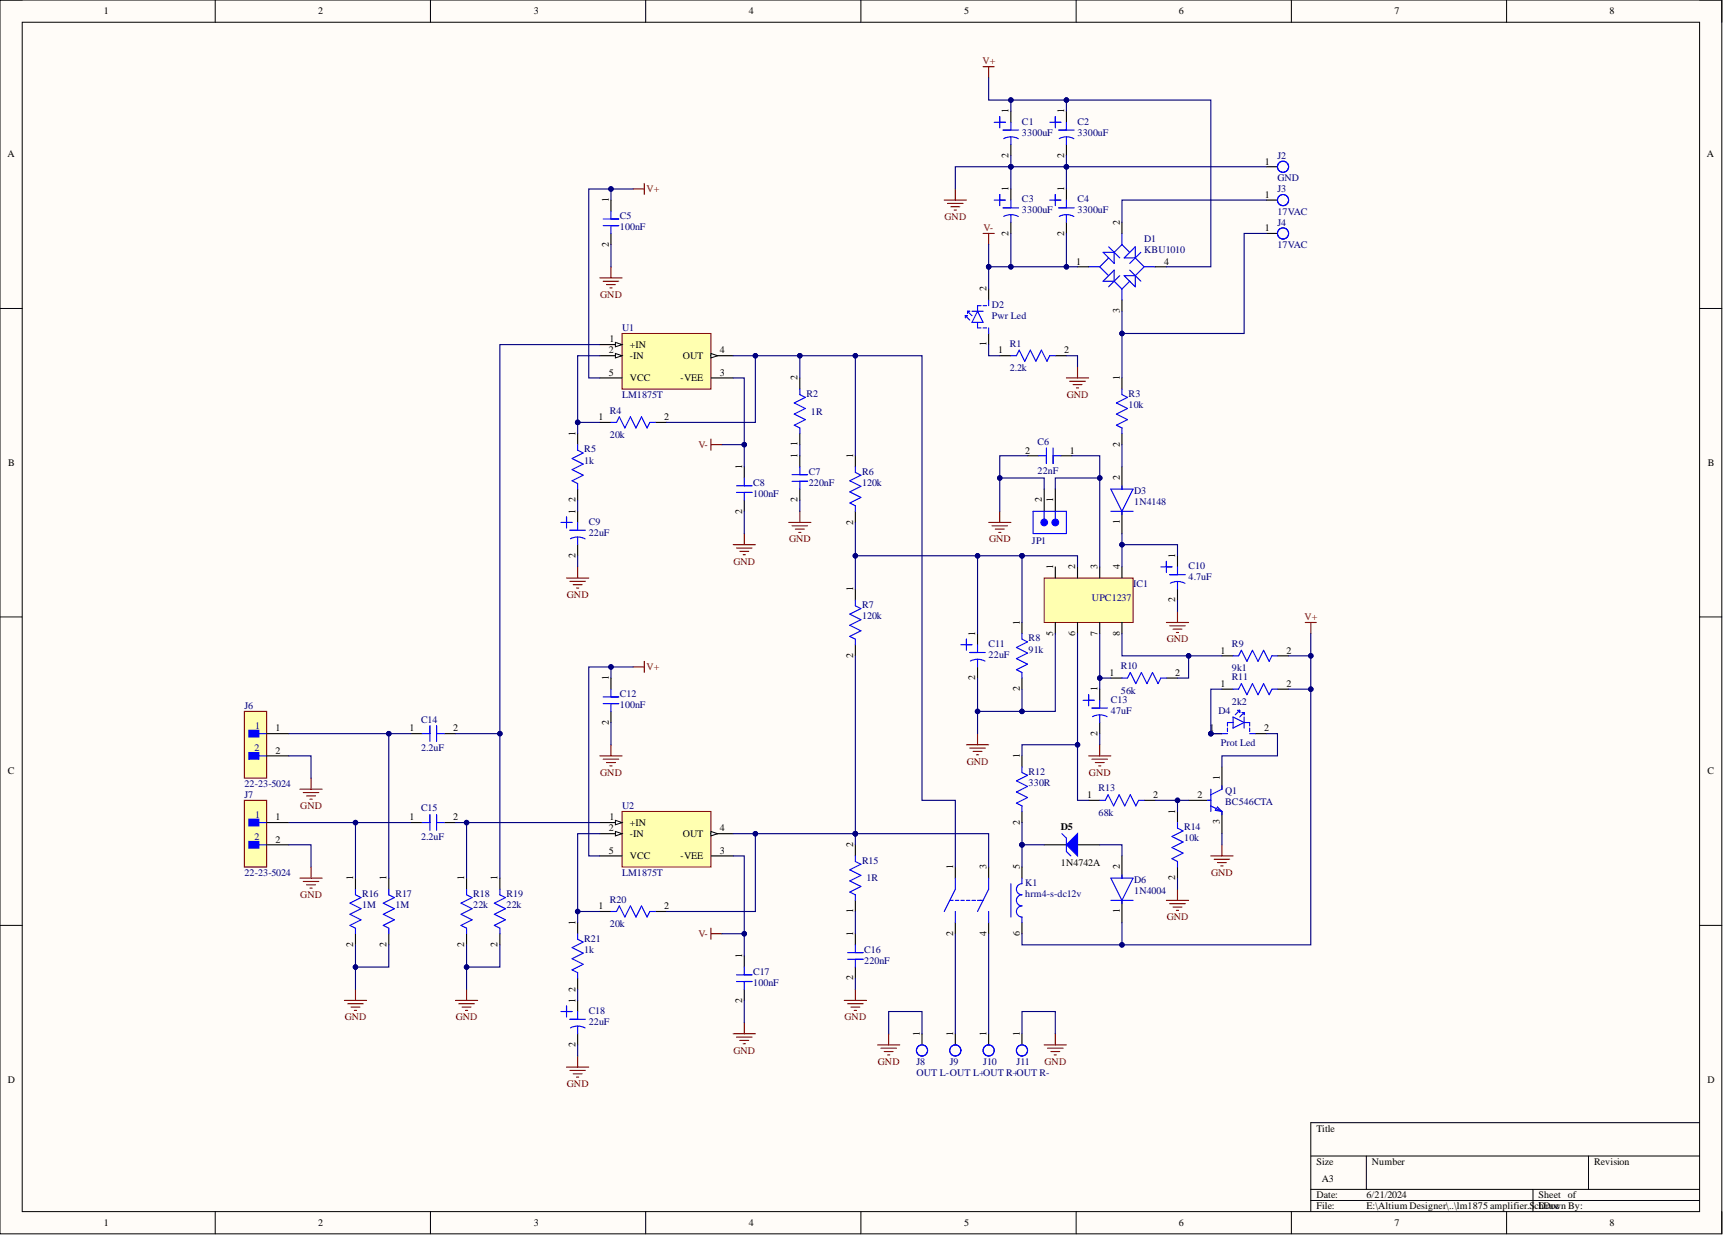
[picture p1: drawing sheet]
<svg xmlns="http://www.w3.org/2000/svg" width="393mm" height="282mm" viewBox="0 0 393 282" stroke-linecap="round" stroke-linejoin="round" font-family="sans-serif">
<defs><g id="words">
<g font-size="2.3">
<text x="23.7" y="3.3">1</text>
<text x="72.6" y="3.3">2</text>
<text x="121.9" y="3.3">3</text>
<text x="170.9" y="3.3">4</text>
<text x="220.1" y="3.3">5</text>
<text x="269.2" y="3.3">6</text>
<text x="318.3" y="3.3">7</text>
<text x="367.5" y="3.3">8</text>
<text x="230.3" y="25.9" transform="rotate(-90 230.3 25.9)">1</text>
<text x="242.9" y="25.9" transform="rotate(-90 242.9 25.9)">1</text>
<text x="1.7" y="35.9">A</text>
<text x="389.7" y="35.9">A</text>
<text x="230.3" y="36" transform="rotate(-90 230.3 36)">2</text>
<text x="242.9" y="36" transform="rotate(-90 242.9 36)">2</text>
<text x="288.8" y="37.6">1</text>
<text x="139" y="46.2" transform="rotate(-90 139 46.2)">1</text>
<text x="230.3" y="43.6" transform="rotate(-90 230.3 43.6)">1</text>
<text x="242.9" y="43.6" transform="rotate(-90 242.9 43.6)">1</text>
<text x="288.8" y="45.2">1</text>
<text x="230.3" y="53.8" transform="rotate(-90 230.3 53.8)">2</text>
<text x="242.9" y="53.8" transform="rotate(-90 242.9 53.8)">2</text>
<text x="255.6" y="51.3" transform="rotate(-90 255.6 51.3)">2</text>
<text x="288.8" y="52.8">1</text>
<text x="139" y="56.3" transform="rotate(-90 139 56.3)">2</text>
<text x="245.7" y="60.4">1</text>
<text x="265.8" y="60.4">4</text>
<text x="225.2" y="66.5" transform="rotate(-90 225.2 66.5)">2</text>
<text x="255.6" y="71.5" transform="rotate(-90 255.6 71.5)">3</text>
<text x="139" y="80.7">2</text>
<text x="139.1" y="78.1">1</text>
<text x="143.8" y="79.4">+IN</text>
<text x="143.8" y="81.9">-IN</text>
<text x="155.9" y="81.9">OUT</text>
<text x="164.3" y="80.7">4</text>
<text x="225.2" y="79" transform="rotate(-90 225.2 79)">1</text>
<text x="227.9" y="80.7">1</text>
<text x="242.9" y="80.7">2</text>
<text x="139" y="85.8">5</text>
<text x="143.8" y="87">VCC</text>
<text x="155.4" y="87">-VEE</text>
<text x="164.3" y="85.8">3</text>
<text x="182.1" y="86.8" transform="rotate(-90 182.1 86.8)">2</text>
<text x="255.6" y="86.8" transform="rotate(-90 255.6 86.8)">1</text>
<text x="136.6" y="95.9">1</text>
<text x="151.7" y="95.9">2</text>
<text x="131.4" y="99.5" transform="rotate(-90 131.4 99.5)">1</text>
<text x="182.1" y="101.8" transform="rotate(-90 182.1 101.8)">1</text>
<text x="255.6" y="102" transform="rotate(-90 255.6 102)">2</text>
<text x="1.9" y="106.4">B</text>
<text x="169.4" y="107.1" transform="rotate(-90 169.4 107.1)">1</text>
<text x="182.1" y="104.5" transform="rotate(-90 182.1 104.5)">1</text>
<text x="194.8" y="104.5" transform="rotate(-90 194.8 104.5)">1</text>
<text x="234.1" y="103.5">2</text>
<text x="244.2" y="103.5">1</text>
<text x="389.9" y="106.4">B</text>
<text x="255.6" y="109.6" transform="rotate(-90 255.6 109.6)">2</text>
<text x="131.4" y="117.2" transform="rotate(-90 131.4 117.2)">1</text>
<text x="131.4" y="114.7" transform="rotate(-90 131.4 114.7)">2</text>
<text x="169.4" y="117.2" transform="rotate(-90 169.4 117.2)">2</text>
<text x="182.1" y="114.7" transform="rotate(-90 182.1 114.7)">2</text>
<text x="194.8" y="119.7" transform="rotate(-90 194.8 119.7)">2</text>
<text x="237.9" y="114.7" transform="rotate(-90 237.9 114.7)">2</text>
<text x="240.4" y="114.7" transform="rotate(-90 240.4 114.7)">1</text>
<text x="255.6" y="119.6" transform="rotate(-90 255.6 119.6)">1</text>
<text x="131.4" y="127.4" transform="rotate(-90 131.4 127.4)">2</text>
<text x="240.4" y="129.9" transform="rotate(-90 240.4 129.9)">1</text>
<text x="245.5" y="129.9" transform="rotate(-90 245.5 129.9)">2</text>
<text x="250.6" y="129.9" transform="rotate(-90 250.6 129.9)">3</text>
<text x="255.6" y="129.9" transform="rotate(-90 255.6 129.9)">4</text>
<text x="268.3" y="127.4" transform="rotate(-90 268.3 127.4)">1</text>
<text x="194.8" y="135" transform="rotate(-90 194.8 135)">1</text>
<text x="268.3" y="137.5" transform="rotate(-90 268.3 137.5)">2</text>
<text x="232.8" y="142.6" transform="rotate(-90 232.8 142.6)">1</text>
<text x="222.7" y="145.1" transform="rotate(-90 222.7 145.1)">1</text>
<text x="240.4" y="145.1" transform="rotate(-90 240.4 145.1)">5</text>
<text x="245.5" y="145.1" transform="rotate(-90 245.5 145.1)">6</text>
<text x="250.6" y="145.1" transform="rotate(-90 250.6 145.1)">7</text>
<text x="255.6" y="145.1" transform="rotate(-90 255.6 145.1)">8</text>
<text x="278.6" y="149.2">1</text>
<text x="293.7" y="149.2">2</text>
<text x="139" y="155.3" transform="rotate(-90 139 155.3)">1</text>
<text x="194.8" y="150.2" transform="rotate(-90 194.8 150.2)">2</text>
<text x="222.7" y="155.3" transform="rotate(-90 222.7 155.3)">2</text>
<text x="253.3" y="154.3">1</text>
<text x="268.3" y="154.3">2</text>
<text x="232.8" y="157.8" transform="rotate(-90 232.8 157.8)">2</text>
<text x="250.6" y="157.8" transform="rotate(-90 250.6 157.8)">1</text>
<text x="278.6" y="156.8">1</text>
<text x="293.7" y="156.8">2</text>
<text x="62.9" y="166.9">1</text>
<text x="93.5" y="166.9">1</text>
<text x="103.5" y="166.9">2</text>
<text x="139" y="165.4" transform="rotate(-90 139 165.4)">2</text>
<text x="250.6" y="168" transform="rotate(-90 250.6 168)">2</text>
<text x="276.1" y="166.9">1</text>
<text x="288.6" y="166.9">2</text>
<text x="62.9" y="172">2</text>
<text x="232.8" y="173" transform="rotate(-90 232.8 173)">1</text>
<text x="1.8" y="176.7">C</text>
<text x="278.4" y="178.1" transform="rotate(-90 278.4 178.1)">1</text>
<text x="389.8" y="176.7">C</text>
<text x="248.2" y="182.2">1</text>
<text x="263.2" y="182.2">2</text>
<text x="268.3" y="185.7" transform="rotate(-90 268.3 185.7)">1</text>
<text x="273.4" y="182.2">2</text>
<text x="62.9" y="187.2">1</text>
<text x="93.5" y="187.2">1</text>
<text x="103.5" y="187.2">2</text>
<text x="139" y="189.8">2</text>
<text x="139.1" y="187.2">1</text>
<text x="143.8" y="188.5">+IN</text>
<text x="143.8" y="191">-IN</text>
<text x="155.9" y="191">OUT</text>
<text x="164.3" y="189.8">4</text>
<text x="232.8" y="188.2" transform="rotate(-90 232.8 188.2)">2</text>
<text x="242.2" y="189.5">D5</text>
<text x="278.4" y="188.2" transform="rotate(-90 278.4 188.2)">3</text>
<text x="62.9" y="192.3">2</text>
<text x="139" y="194.8">5</text>
<text x="143.8" y="196.1">VCC</text>
<text x="155.4" y="196.1">-VEE</text>
<text x="164.3" y="194.8">3</text>
<text x="194.8" y="193.3" transform="rotate(-90 194.8 193.3)">2</text>
<text x="242.2" y="197.6">1N4742A</text>
<text x="80.6" y="200.9" transform="rotate(-90 80.6 200.9)">1</text>
<text x="88.3" y="200.9" transform="rotate(-90 88.3 200.9)">1</text>
<text x="106" y="200.9" transform="rotate(-90 106 200.9)">1</text>
<text x="113.6" y="200.9" transform="rotate(-90 113.6 200.9)">1</text>
<text x="217.6" y="198.4" transform="rotate(-90 217.6 198.4)">1</text>
<text x="225.2" y="198.4" transform="rotate(-90 225.2 198.4)">3</text>
<text x="232.8" y="198.4" transform="rotate(-90 232.8 198.4)">5</text>
<text x="255.6" y="198.4" transform="rotate(-90 255.6 198.4)">2</text>
<text x="268.3" y="200.9" transform="rotate(-90 268.3 200.9)">2</text>
<text x="136.6" y="207.5">1</text>
<text x="151.7" y="207.5">2</text>
<text x="194.8" y="208.4" transform="rotate(-90 194.8 208.4)">1</text>
<text x="255.6" y="208.4" transform="rotate(-90 255.6 208.4)">1</text>
<text x="131.4" y="211.1" transform="rotate(-90 131.4 211.1)">1</text>
<text x="194.8" y="213.6" transform="rotate(-90 194.8 213.6)">1</text>
<text x="217.6" y="213.6" transform="rotate(-90 217.6 213.6)">2</text>
<text x="225.2" y="213.7" transform="rotate(-90 225.2 213.7)">4</text>
<text x="232.8" y="213.6" transform="rotate(-90 232.8 213.6)">6</text>
<text x="80.6" y="216.2" transform="rotate(-90 80.6 216.2)">2</text>
<text x="88.3" y="216.2" transform="rotate(-90 88.3 216.2)">2</text>
<text x="106" y="216.2" transform="rotate(-90 106 216.2)">2</text>
<text x="113.6" y="216.2" transform="rotate(-90 113.6 216.2)">2</text>
<text x="169.4" y="218.7" transform="rotate(-90 169.4 218.7)">1</text>
<text x="131.4" y="226.3" transform="rotate(-90 131.4 226.3)">2</text>
<text x="194.8" y="223.8" transform="rotate(-90 194.8 223.8)">2</text>
<text x="131.4" y="228.8" transform="rotate(-90 131.4 228.8)">1</text>
<text x="169.4" y="228.8" transform="rotate(-90 169.4 228.8)">2</text>
<text x="131.4" y="239" transform="rotate(-90 131.4 239)">2</text>
<text x="210" y="236.4" transform="rotate(-90 210 236.4)">1</text>
<text x="217.6" y="236.4" transform="rotate(-90 217.6 236.4)">1</text>
<text x="225.2" y="236.4" transform="rotate(-90 225.2 236.4)">1</text>
<text x="232.8" y="236.4" transform="rotate(-90 232.8 236.4)">1</text>
<text x="1.8" y="247.2">D</text>
<text x="389.8" y="247.2">D</text>
<text x="300.5" y="258.3">Title</text>
<text x="300.5" y="265.9">Size</text>
<text x="301.8" y="269.7">A3</text>
<text x="313.2" y="265.9">Number</text>
<text x="363.9" y="265.9">Revision</text>
<text x="300.5" y="273.5">Date:</text>
<text x="311.9" y="273.5">6/21/2024</text>
<text x="351.2" y="273.5">Sheet of</text>
<text x="23.7" y="279.8">1</text>
<text x="72.6" y="279.8">2</text>
<text x="121.9" y="279.8">3</text>
<text x="170.9" y="279.8">4</text>
<text x="220.1" y="279.8">5</text>
<text x="269.2" y="279.8">6</text>
<text x="300.5" y="276">File:</text>
<text x="311.9" y="276">E:\Altium Designer\..\lm1875 amplifier.S</text>
<text x="318.3" y="279.8">7</text>
<text x="350.3" y="276">cDrawn By:</text>
<text x="351.3" y="276">hDoc</text>
<text x="367.5" y="279.8">8</text>
</g>
<g font-size="2.3" fill="#800000">
<text x="224.3" y="14.7">V+</text>
<text x="147.6" y="43.9">V+</text>
<text x="215.6" y="50.2">GND</text>
<text x="224.5" y="52.8">V-</text>
<text x="137" y="68">GND</text>
<text x="243.5" y="90.8">GND</text>
<text x="159.4" y="102.2">V-</text>
<text x="180.1" y="123.8">GND</text>
<text x="225.8" y="123.8">GND</text>
<text x="167.5" y="128.9">GND</text>
<text x="129.4" y="136.5">GND</text>
<text x="297.8" y="141.6">V+</text>
<text x="266.4" y="146.6">GND</text>
<text x="147.6" y="153">V+</text>
<text x="137" y="177.1">GND</text>
<text x="220.7" y="174.5">GND</text>
<text x="248.6" y="177.1">GND</text>
<text x="68.6" y="184.7">GND</text>
<text x="276.5" y="199.9">GND</text>
<text x="68.6" y="205">GND</text>
<text x="159.4" y="213.9">V-</text>
<text x="266.4" y="210.1">GND</text>
<text x="78.7" y="232.9">GND</text>
<text x="104.1" y="232.9">GND</text>
<text x="192.8" y="232.9">GND</text>
<text x="167.5" y="240.5">GND</text>
<text x="200.4" y="243">GND</text>
<text x="238.5" y="243">GND</text>
<text x="129.4" y="248.1">GND</text>
</g>
<g font-size="2.3" fill="#000080">
<text x="233.3" y="28.4">C1</text>
<text x="246" y="28.4">C2</text>
<text x="233.3" y="31">3300uF</text>
<text x="246" y="31">3300uF</text>
<text x="291.6" y="36.3">J2</text>
<text x="291.6" y="41.4">GND</text>
<text x="233.3" y="46.2">C3</text>
<text x="246" y="46.2">C4</text>
<text x="291.6" y="43.9">J3</text>
<text x="141.5" y="50">C5</text>
<text x="141.5" y="52.5">100nF</text>
<text x="233.3" y="48.7">3300uF</text>
<text x="246" y="48.7">3300uF</text>
<text x="291.6" y="49">17VAC</text>
<text x="291.6" y="51.5">J4</text>
<text x="261.2" y="55.3">D1</text>
<text x="261.2" y="57.8">KBU1010</text>
<text x="291.6" y="56.6">17VAC</text>
<text x="226.5" y="70.3">D2</text>
<text x="142" y="75.6">U1</text>
<text x="226.5" y="72.8">Pwr Led</text>
<text x="230.5" y="79.2">R1</text>
<text x="230.5" y="84.7">2.2k</text>
<text x="139.2" y="94.4">R4</text>
<text x="142" y="90.8">LM1875T</text>
<text x="184.1" y="90.6">R2</text>
<text x="185.1" y="94.6">1R</text>
<text x="257.7" y="90.6">R3</text>
<text x="257.7" y="93.1">10k</text>
<text x="139.2" y="100">20k</text>
<text x="236.9" y="101.5">C6</text>
<text x="133.4" y="103.3">R5</text>
<text x="133.4" y="105.8">1k</text>
<text x="171.9" y="110.9">C8</text>
<text x="171.9" y="113.4">100nF</text>
<text x="184.6" y="108.3">C7</text>
<text x="184.6" y="110.9">220nF</text>
<text x="196.8" y="108.3">R6</text>
<text x="196.8" y="110.9">120k</text>
<text x="236.9" y="108.1">22nF</text>
<text x="258.9" y="112.6">D3</text>
<text x="134.4" y="119.7">C9</text>
<text x="258.9" y="115.2">1N4148</text>
<text x="134.4" y="122.3">22uF</text>
<text x="235.6" y="124.1">JP1</text>
<text x="271.3" y="129.9">C10</text>
<text x="249.3" y="137.3">UPC1237</text>
<text x="258.7" y="134">IC1</text>
<text x="271.3" y="132.4">4.7uF</text>
<text x="196.8" y="138.8">R7</text>
<text x="196.8" y="141.3">120k</text>
<text x="225.7" y="147.7">C11</text>
<text x="234.8" y="146.4">R8</text>
<text x="234.8" y="148.9">91k</text>
<text x="281.2" y="147.7">R9</text>
<text x="225.7" y="150.2">22uF</text>
<text x="255.9" y="152.7">R10</text>
<text x="281.2" y="153.2">9k1</text>
<text x="281.2" y="155.3">R11</text>
<text x="55.8" y="161.9">J6</text>
<text x="141.5" y="159.1">C12</text>
<text x="141.5" y="161.6">100nF</text>
<text x="253.6" y="160.3">C13</text>
<text x="255.9" y="158.3">56k</text>
<text x="281.2" y="160.8">2k2</text>
<text x="58.2" y="166.4">1</text>
<text x="96.1" y="164.9">C14</text>
<text x="253.6" y="162.9">47uF</text>
<text x="278.2" y="162.9">D4</text>
<text x="58.1" y="171.5">2</text>
<text x="96.1" y="171.5">2.2uF</text>
<text x="278.7" y="170.2">Prot Led</text>
<text x="55.8" y="179.6">22-23-5024</text>
<text x="234.8" y="176.8">R12</text>
<text x="234.8" y="179.4">330R</text>
<text x="55.8" y="182.2">J7</text>
<text x="96.1" y="185.2">C15</text>
<text x="142" y="184.7">U2</text>
<text x="250.8" y="180.6">R13</text>
<text x="279.7" y="181.1">Q1</text>
<text x="279.7" y="183.7">BC546CTA</text>
<text x="58.1" y="191.8">2</text>
<text x="58.2" y="186.7">1</text>
<text x="96.1" y="191.8">2.2uF</text>
<text x="250.8" y="186.2">68k</text>
<text x="270.3" y="189.5">R14</text>
<text x="196.8" y="197.1">R15</text>
<text x="270.3" y="192.1">10k</text>
<text x="55.8" y="199.9">22-23-5024</text>
<text x="142" y="199.9">LM1875T</text>
<text x="197.8" y="201.2">1R</text>
<text x="234.1" y="202.2">K1</text>
<text x="258.9" y="201.4">D6</text>
<text x="258.9" y="204">1N4004</text>
<text x="82.7" y="204.7">R16</text>
<text x="82.7" y="207.3">1M</text>
<text x="90.3" y="204.7">R17</text>
<text x="90.3" y="207.3">1M</text>
<text x="108" y="204.7">R18</text>
<text x="108" y="207.3">22k</text>
<text x="115.6" y="204.7">R19</text>
<text x="115.6" y="207.3">22k</text>
<text x="139.2" y="206">R20</text>
<text x="234.1" y="204.7">hrm4-s-dc12v</text>
<text x="133.4" y="214.9">R21</text>
<text x="139.2" y="211.6">20k</text>
<text x="133.4" y="217.4">1k</text>
<text x="197.3" y="217.4">C16</text>
<text x="197.3" y="220">220nF</text>
<text x="171.9" y="222.5">C17</text>
<text x="171.9" y="225">100nF</text>
<text x="134.4" y="231.4">C18</text>
<text x="134.4" y="233.9">22uF</text>
<text x="209.2" y="243">J8</text>
<text x="209.2" y="245.6">OUT L-OUT L+OUT R+OUT R-</text>
<text x="216.8" y="243">J9</text>
<text x="224.4" y="243">J10</text>
<text x="232" y="243">J11</text>
</g>
</g></defs>
<path d="M0 0h393.1v281.6h-393.1z" fill-rule="evenodd" fill="#fffcf8"/>
<path d="M0 0h393.1v281.6h-393.1z" fill="none" stroke="#000" stroke-width=".23"/>
<path d="M5.1 5.1h382.9v271.4h-382.9z" fill-rule="evenodd" fill="#fffcf8"/>
<g fill="none" stroke="#000" stroke-width=".23">
<path d="M0 0h5.1M5.1 5.1h382.9v271.4h-382.9zM49.1 0v5.1M98.3 0v5.1M147.4 0v5.1M196.5 0v5.1M245.7 0v5.1M294.8 0v5.1M343.9 0v5.1M388 0h5.1v5.1M0 70.4h5.1M388 70.4h5.1"/>
<path d="M0 140.8h5.1M388 140.8h5.1M0 211.2h5.1M388 211.2h5.1M388 256.2h-88.8v20.3M49.1 276.5v5.1M98.3 276.5v5.1M147.4 276.5v5.1M196.5 276.5v5.1M245.7 276.5v5.1M294.8 276.5v5.1M299.2 263.8h88.8"/>
<path d="M299.2 271.5h88.8M299.2 274h88.8M311.9 263.8v7.7M343.9 276.5v5.1M350 271.5v5M362.6 263.8v7.7M393.1 276.5v5.1"/>
</g>
<g fill="none" stroke="#800000" stroke-width=".25">
<path d="M220.6 170h5.1M221.4 170.7h3.5M222.2 171.5h2M222.9 172.3h.5M223.2 167.4v2.6M71 197.9v2.5M68.5 200.4h5M69.2 201.2h3.6M70 201.9h2M70.8 202.7h.5M78.6 228.3h5.1M79.4 229.1h3.5"/>
<path d="M80.1 229.9h2.1M80.9 230.6h.5M81.2 225.8v2.5M104 228.3h5M104.7 229.1h3.6M105.5 229.9h2M106.3 230.6h.5M106.5 225.8v2.5M200.3 238.5h5.1M201.1 239.2h3.6M201.9 240h2M202.9 235.9v2.6"/>
<path d="M202.6 240.8h.5"/>
</g>
<path d="M238.4 111.6v5.1M240.9 111.6v5.1M210.5 235.9v2.6M218.1 235.9v2.6" fill="none" stroke="#000" stroke-width=".25"/>
<g fill="none" stroke="#00f" stroke-width=".25">
<path d="M238.4 116.7v1.8"/>
<circle cx="210.5" cy="239.7" r="1.27"/>
<circle cx="218.1" cy="239.7" r="1.27"/>
</g>
<circle cx="238.4" cy="119.2" r=".76" fill="#00f"/>
<g fill="none" stroke="#00f" stroke-width=".25">
<path d="M235.8 116.7h7.7v5.1h-7.7zM240.9 116.7v1.8"/>
<circle cx="238.4" cy="119.2" r=".76"/>
</g>
<circle cx="240.9" cy="119.2" r=".76" fill="#00f"/>
<g fill="none" stroke="#00f" stroke-width=".25">
<path d="M237.1 104h1.8M238.9 102.2v3.6M240.4 104h1.8M240.4 102.2v3.6M253.6 111.6h5.1l-2.6 5.1zM253.6 116.7h5.1M256.1 110.9v.7M256.1 116.7v.8M265 129.4h2.5M266.3 128.1v2.6M267 131.2h3.6M267.2 133.1a3.5 3.5 0 0 1 3.3 0"/>
<path d="M268.8 129.4v1.8M268.8 132.7v1.8M137.7 159.1h3.6M139.5 157.3v1.8M219.4 147.1h2.5M220.6 145.9v2.5M221.4 148.9h3.5M221.5 150.9a3.5 3.5 0 0 1 3.4 0M223.2 147.1v1.8M223.2 150.4v1.8M137.7 160.6h3.6M139.5 160.6v1.8"/>
<path d="M279 179.4v.7l-2.6 1.3M195.3 195.3v1.3l1.2 .7-2.5 1.2 2.5 1.3-2.5 1.3 2.5 1.2-2.5 1.3 1.3 .6v1.3M256.1 199.7v.7M275.7 182.7h.7M276.4 180.1v5.1M276.4 183.9l2.6 1.3M277.9 184.2l1.1 1-1.6-.3zM279 185.2v.8M193.5 218.9h3.5M193.5 217.4h3.5M195.3 215.6v1.8M195.3 218.9v1.8"/>
<path d="M216.8 205.5h.8M218.1 200.4v2.6l-2.5 5M218.1 205.5h.8M218.1 208v2.6M219.4 205.5h.8M220.6 205.5h.8M221.9 205.5h.8M223.2 205.5h1.2M225.7 200.4v2.6l-2.5 5M225.7 208v2.6M230.8 201.7v7.6M233.3 200.4v1.3a1.27 1.27 0 0 0-1.3 1.3 1.27 1.27 0 0 0 1.3 1.2 1.27 1.27 0 0 0-1.3 1.3 1.27 1.27 0 0 0 1.3 1.3 1.27 1.27 0 0 0-1.3 1.2 1.27 1.27 0 0 0 1.3 1.3v1.3"/>
<path d="M253.6 205.5h5.1M253.6 200.4h5.1l-2.6 5.1zM256.1 205.5v.8M128.1 230.9h2.5M129.3 229.6v2.5M130.1 232.6h3.5M130.2 234.6a3.5 3.5 0 0 1 3.4 0M131.9 230.9v1.7M131.9 234.2v1.7M168.1 224h3.6M168.1 222.5h3.6M169.9 220.7v1.8"/>
<path d="M169.9 224v1.8"/>
<circle cx="240.9" cy="119.2" r=".76"/>
<circle cx="225.7" cy="239.7" r="1.27"/>
<circle cx="233.3" cy="239.7" r="1.27"/>
</g>
<g fill="none" stroke="#800000" stroke-width=".25">
<path d="M225.7 119.2h5.1M228.2 116.7v2.5M226.5 120h3.5M227.2 120.8h2.1M228 121.5h.5M268.8 139.5v2.6M266.3 142.1h5M267 142.8h3.6M267.8 143.6h2M268.6 144.4h.5M136.9 172.5h5.1M137.7 173.3h3.6"/>
<path d="M138.5 174h2M139.2 174.8h.5M139.5 170v2.5M167.4 235.9h5M168.1 236.7h3.6M168.9 237.5h2M169.7 238.2h.5M169.9 233.4v2.5M192.7 228.3h5.1M193.5 229.1h3.5M194.3 229.9h2M195 230.6h.5"/>
<path d="M195.3 225.8v2.5M238.4 238.5h5.1M239.1 239.2h3.6M239.9 240h2M240.9 235.9v2.6M129.3 243.6h5.1M130.1 244.3h3.5M130.9 245.1h2M131.6 245.8h.5M131.9 241v2.6M240.7 240.8h.5"/>
</g>
<g fill="none" stroke="#000" stroke-width=".25">
<path d="M234.6 104h2.5M242.2 104h2.5M256.1 106.6v5M256.1 116.7v5.1M268.8 126.9v2.5M268.8 134.5v2.5M139.5 154.8v2.5M223.2 144.6v2.5M223.2 152.2v2.6M139.5 162.4v2.5M279 175.1v5M195.3 192.8v2.5"/>
<path d="M218.1 197.9v2.5M225.7 197.9v2.5M233.3 197.9v2.5M238.4 192.8h5.1M246 192.8h5.1M256.1 195.3v5.1M271.3 182.7h5.1M279 185.2v5.1M169.9 218.2v2.5M195.3 205.5v2.5M195.3 213.1v2.5M218.1 210.6v2.5"/>
<path d="M225.7 210.6v2.5M233.3 210.6v2.5M256.1 205.5v5.1M131.9 228.3v2.6M131.9 235.9v2.6M169.9 225.8v2.5M195.3 220.7v2.6M225.7 235.9v2.6M233.3 235.9v2.6"/>
</g>
<path d="M246 190.3v5l-2.5-2.5z" fill="#00f"/>
<g fill="none" stroke="#00f" stroke-width=".25">
<path d="M137.7 51.5h3.6M137.7 50h3.6M139.5 48.2v1.8M139.5 51.5v1.8M251.8 57.6h2.6v2.5zM253.1 56.3l2.5 2.6M253.1 58.9l-2 2M256.1 53.3v2.5M256.1 55.8l-1.7 1.8M256.1 55.8l1.8 1.8M259.2 56.3v2.6h-2.6zM259.2 58.9l2 2"/>
<path d="M260.4 57.6l-2.5 2.5M248.5 60.9h2.6M251.1 60.9l2 2M254.4 61.7v2.5h-2.6zM254.4 64.2l1.7 1.8M255.6 62.9l-2.5 2.6M256.1 66v2.5M256.6 62.9h2.6v2.6zM257.9 61.7l2.5 2.5M257.9 64.2l-1.8 1.8M261.2 60.9h2.5M261.2 60.9l-2 2"/>
<path d="M182.6 88.8v1.3l1.3 .6-2.6 1.3 2.6 1.2-2.6 1.3 2.6 1.3-2.6 1.2 1.3 .7v1.2M128.1 119.2h2.5M129.3 118v2.5M131.9 119.2v1.8M168.1 112.4h3.6M168.1 110.9h3.6M169.9 109.1v1.8M169.9 112.4v1.8M180.8 109.9h3.6M180.8 108.3h3.6M182.6 106.6v1.7M182.6 109.9v1.7"/>
<path d="M130.1 121h3.5M130.2 123a3.5 3.5 0 0 1 3.4 0M131.9 122.5v1.8M247.3 159.8h2.5M248.5 158.6v2.5M251.1 159.8v1.8M96.4 167.4h1.7M98.1 165.7v3.5M99.7 167.4h1.7M99.7 165.7v3.5M249.3 161.6h3.5M249.4 163.6a3.5 3.5 0 0 1 3.4 0"/>
<path d="M251.1 163.1v1.8M96.4 187.7h1.7M98.1 186v3.5M99.7 186v3.5M99.7 187.7h1.7M242.4 190.3l1.1 1v3l1 1M246 190.3v5l-2.5-2.5z"/>
<circle cx="292.9" cy="38.1" r="1.27"/>
<circle cx="292.9" cy="45.7" r="1.27"/>
<circle cx="292.9" cy="53.3" r="1.27"/>
</g>
<g fill="none" stroke="#000" stroke-width=".25">
<path d="M289.1 38.1h2.5M139.5 45.7v2.5M139.5 53.3v2.5M256.1 50.7v2.6M289.1 45.7h2.5M289.1 53.3h2.5M246 60.9h2.5M256.1 68.5v2.5M263.7 60.9h2.6M182.6 86.3v2.5M182.6 98.9v2.6M131.9 116.7v2.5"/>
<path d="M169.9 106.6v2.5M169.9 114.2v2.5M182.6 104v2.6M182.6 111.6v2.6M131.9 124.3v2.6M251.1 157.3v2.5M93.8 167.4h2.6M101.4 167.4h2.6M251.1 164.9v2.5M93.8 187.7h2.6M101.4 187.7h2.6"/>
</g>
<g fill="none" stroke="#800000" stroke-width=".25">
<path d="M224.4 15.2h2.6M225.7 15.2v2.6M144.6 43.1h2.5M147.1 41.9v2.5M215.6 45.7h5M216.3 46.4h3.6M217.1 47.2h2M217.8 48h.5M218.1 43.1v2.6M224.4 53.3h2.6M225.7 53.3v2.5M136.9 63.4h5.1"/>
<path d="M137.7 64.2h3.6M138.5 64.9h2M139.2 65.7h.5M139.5 60.9v2.5M243.5 86.3h5M244.2 87h3.6M245 87.8h2M245.7 88.5h.5M246 83.7v2.6M162.3 100.2v2.6M162.3 101.5h2.5M180.1 119.2h5"/>
<path d="M182.6 116.7v2.5M129.3 131.9h5.1M130.1 132.7h3.5M130.9 133.4h2M131.6 134.2h.5M131.9 129.4v2.5M167.4 124.3h5M168.1 125.1h3.6M168.9 125.8h2M169.7 126.6h.5M169.9 121.8v2.5M180.8 120h3.6"/>
<path d="M181.6 120.8h2M182.3 121.5h.5M144.6 152.2h2.5M147.1 151v2.5M298 142.1h2.5M299.2 142.1v2.5M248.5 172.5h5.1M249.3 173.3h3.5M250 174h2.1M250.8 174.8h.5M251.1 170v2.5M276.4 195.3h5.1"/>
<path d="M277.2 196.1h3.5M277.9 196.9h2.1M278.7 197.6h.5M279 192.8v2.5M162.3 211.8v2.6M162.3 213.1h2.5M266.3 205.5h5M267 206.3h3.6M267.8 207h2M268.6 207.8h.5M268.8 203v2.5"/>
</g>
<path d="M238.4 131.9h20.3v10.2h-20.3z" fill-rule="evenodd" fill="#ffffb0"/>
<path d="M238.4 131.9h20.3v10.2h-20.3z" fill="none" stroke="#800000" stroke-width=".23"/>
<path d="M240.9 129.4v2.5M246 129.4v2.5M251.1 129.4v2.5M256.1 129.4v2.5M240.9 142.1v2.5M246 142.1v2.5M251.1 142.1v2.5M256.1 142.1v2.5" fill="none" stroke="#000" stroke-width=".25"/>
<circle cx="276.4" cy="167.4" r=".51" fill="#000080"/>
<circle cx="276.4" cy="167.4" r=".51" fill="none" stroke="#000080" stroke-width=".23"/>
<path d="M276.4 167.4h2.6" fill="none" stroke="#000" stroke-width=".25"/>
<circle cx="276.4" cy="167.4" r=".51" fill="#000080"/>
<circle cx="276.4" cy="167.4" r=".51" fill="none" stroke="#000080" stroke-width=".23"/>
<g fill="none" stroke="#000" stroke-width=".25">
<path d="M230.8 25.4v2.5M230.8 33v2.5M243.5 25.4v2.5M243.5 33v2.5M230.8 43.1v2.6M230.8 50.7v2.6M243.5 43.1v2.6M243.5 50.7v2.6M225.7 66v2.5M225.7 76.1v2.5M131.9 98.9v2.6M136.9 96.4h2.6"/>
<path d="M149.6 96.4h2.6M228.2 81.2h2.6M240.9 81.2h2.6M256.1 86.3v2.5M256.1 98.9v2.6M131.9 111.6v2.6M195.3 104v2.6M195.3 116.7v2.5M195.3 134.5v2.5M195.3 147.1v2.6M233.3 142.1v2.5M233.3 154.8v2.5"/>
<path d="M253.6 154.8h2.5M266.3 154.8h2.5M279 149.7h2.5M279 157.3h2.5M291.6 149.7h2.6M291.6 157.3h2.6M233.3 172.5v2.6M286.6 167.4h2.5M233.3 185.2v2.5M248.5 182.7h2.6M261.2 182.7h2.5M268.8 185.2v2.5"/>
<path d="M268.8 197.9v2.5M81.2 200.4v2.6M81.2 213.1v2.5M88.8 200.4v2.6M88.8 213.1v2.5M106.5 200.4v2.6M106.5 213.1v2.5M114.1 200.4v2.6M114.1 213.1v2.5M131.9 210.6v2.5M136.9 208h2.6M149.6 208h2.6"/>
<path d="M131.9 223.3v2.5"/>
</g>
<g fill="none" stroke="#00f" stroke-width=".25">
<path d="M227 27.9h2.5M228.2 26.6v2.6M229 29.7h3.5M229.1 31.6a3.5 3.5 0 0 1 3.4 .1M230.8 27.9v1.8M230.8 31.2v1.8M239.6 27.9h2.6M240.9 26.6v2.6M241.7 29.7h3.5M241.8 31.6a3.5 3.5 0 0 1 3.4 .1M243.5 27.9v1.8M243.5 31.2v1.8"/>
<path d="M227 45.7h2.5M228.2 44.4v2.5M229 47.4h3.5M229.1 49.4a3.5 3.5 0 0 1 3.4 0M230.8 45.7v1.7M230.8 49v1.7M239.6 45.7h2.6M240.9 44.4v2.5M241.7 47.4h3.5M241.8 49.4a3.5 3.5 0 0 1 3.4 0M243.5 45.7v1.7M243.5 49v1.7"/>
<path d="M220.4 72.1l1 1M220.4 72.1h.5M220.4 72.1v.5M220.9 71h.5M220.9 71l1 1.1M220.9 71v.5M221.9 71h2.5M223.2 71l1.2 2.6h-2.5zM223.2 73.6v1.2h.8M224 69.8h-.8v1.2M224.4 69.8h.8M224.4 74.8h.8"/>
<path d="M225.7 68.5v1.3M225.7 74.8v1.3M139.5 96.4h1.2l.7-1.3 1.2 2.6 1.3-2.6 1.3 2.6 1.3-2.6 1.2 2.6 .7-1.3h1.2M230.8 81.2h1.2l.7-1.3 1.2 2.6 1.3-2.6 1.3 2.6 1.2-2.6 1.3 2.6 .6-1.3h1.3M256.1 88.8v1.3l1.3 .6-2.5 1.3 2.5 1.2-2.5 1.3 2.5 1.3-2.5 1.2 1.2 .7v1.2M131.9 101.5v1.3l1.2 .6-2.5 1.3 2.5 1.2-2.5 1.3 2.5 1.3-2.5 1.2 1.3 .7v1.2M195.3 106.6v1.2l1.2 .7-2.5 1.2 2.5 1.3-2.5 1.3 2.5 1.2-2.5 1.3 1.3 .6v1.3M195.3 137v1.3l1.2 .6-2.5 1.3 2.5 1.2-2.5 1.3 2.5 1.3-2.5 1.2 1.3 .7v1.2M233.3 144.6v1.3l1.3 .6-2.6 1.3 2.6 1.2-2.6 1.3 2.6 1.3-2.6 1.3 1.3 .6v1.3M256.1 154.8h1.3l.6-1.3 1.3 2.5 1.3-2.5 1.2 2.5 1.3-2.5 1.3 2.5 .6-1.2h1.3M281.5 149.7h1.3l.6-1.3 1.3 2.6 1.2-2.6 1.3 2.6 1.3-2.6 1.2 2.6 .7-1.3h1.2M281.5 157.3h1.3l.6-1.3 1.3 2.6 1.2-2.6 1.3 2.6 1.3-2.6 1.2 2.6 .7-1.3h1.2"/>
<path d="M233.3 175.1v1.2l1.3 .7-2.6 1.2 2.6 1.3-2.6 1.3 2.6 1.2-2.6 1.3 1.3 .6v1.3M279 167.4h1.2M280.2 166.2v.8M281.5 163.6l2.5 1.3-2.5 1.3zM281.5 164.9h-1.3v.8M282.5 162.1h.5M283 162.1l-1 1M283 162.1v.5M283.5 162.6h.5M284 162.6v.5M284 163.6v2.6M284 162.6l-1 1"/>
<path d="M284 164.9h1.3v.8M285.3 167.4h1.3M285.3 166.2v.8M251.1 182.7h1.2l.7-1.3 1.2 2.5 1.3-2.5 1.3 2.5 1.2-2.5 1.3 2.5 .6-1.2h1.3M268.8 187.7v1.3l1.3 .6-2.6 1.3 2.6 1.3-2.6 1.2 2.6 1.3-2.6 1.3 1.3 .6v1.3M81.2 203v1.2l1.2 .7-2.5 1.2 2.5 1.3-2.5 1.3 2.5 1.2-2.5 1.3 1.3 .6v1.3M88.8 203v1.2l1.2 .7-2.5 1.2 2.5 1.3-2.5 1.3 2.5 1.2-2.5 1.3 1.3 .6v1.3M106.5 203v1.2l1.3 .7-2.6 1.2 2.6 1.3-2.6 1.3 2.6 1.2-2.6 1.3 1.3 .6v1.3M114.1 203v1.2l1.3 .7-2.5 1.2 2.5 1.3-2.5 1.3 2.5 1.2-2.5 1.3 1.2 .6v1.3M131.9 213.1v1.3l1.2 .6-2.5 1.3 2.5 1.2-2.5 1.3 2.5 1.3-2.5 1.3 1.3 .6v1.3M139.5 208h1.2l.7-1.2 1.2 2.5 1.3-2.5 1.3 2.5 1.3-2.5 1.2 2.5 .7-1.3h1.2"/>
</g>
<path d="M55.8 162.4h5.1v15.2h-5.1z" fill-rule="evenodd" fill="#ffffb0"/>
<path d="M55.8 162.4h5.1v15.2h-5.1z" fill="none" stroke="#800000" stroke-width=".25"/>
<path d="M56.8 166.7h2.3v1.5h-2.3z" fill-rule="evenodd" fill="#00f"/>
<path d="M56.8 166.7h2.3v1.5h-2.3zM59.1 167.4h1.8" fill="none" stroke="#00f" stroke-width=".25"/>
<path d="M56.8 171.8h2.3v1.5h-2.3z" fill-rule="evenodd" fill="#00f"/>
<path d="M56.8 171.8h2.3v1.5h-2.3zM59.1 172.5h1.8" fill="none" stroke="#00f" stroke-width=".25"/>
<path d="M60.9 167.4h5M60.9 172.5h5" fill="none" stroke="#000" stroke-width=".25"/>
<path d="M55.8 182.7h5.1v15.2h-5.1z" fill-rule="evenodd" fill="#ffffb0"/>
<path d="M55.8 182.7h5.1v15.2h-5.1z" fill="none" stroke="#800000" stroke-width=".25"/>
<path d="M56.8 187h2.3v1.5h-2.3z" fill-rule="evenodd" fill="#00f"/>
<path d="M56.8 187h2.3v1.5h-2.3zM59.1 187.7h1.8" fill="none" stroke="#00f" stroke-width=".25"/>
<path d="M56.8 192.1h2.3v1.5h-2.3z" fill-rule="evenodd" fill="#00f"/>
<path d="M56.8 192.1h2.3v1.5h-2.3zM59.1 192.8h1.8" fill="none" stroke="#00f" stroke-width=".25"/>
<path d="M60.9 187.7h5M60.9 192.8h5" fill="none" stroke="#000" stroke-width=".25"/>
<path d="M71 177.6v2.5M68.5 180.1h5M69.2 180.9h3.6M70 181.6h2M70.8 182.4h.5" fill="none" stroke="#800000" stroke-width=".25"/>
<path d="M142 76.1h20.3v12.7h-20.3z" fill-rule="evenodd" fill="#ffffb0"/>
<path d="M142 76.1h20.3v12.7h-20.3z" fill="none" stroke="#800000" stroke-width=".23"/>
<path d="M136.9 78.6h5.1" fill="none" stroke="#000" stroke-width=".25"/>
<path d="M140.5 78.1l1.5 .5-1.5 .6z" fill="#f8fcff"/>
<path d="M140.5 78.1l1.5 .5-1.5 .6z" fill="none" stroke="#000" stroke-width=".23"/>
<path d="M136.9 81.2h5.1" fill="none" stroke="#000" stroke-width=".25"/>
<path d="M140.5 80.7l1.5 .5-1.5 .5z" fill="#f8fcff"/>
<path d="M140.5 80.7l1.5 .5-1.5 .5z" fill="none" stroke="#000" stroke-width=".23"/>
<path d="M162.3 86.3h5.1M162.3 81.2h5.1" fill="none" stroke="#000" stroke-width=".25"/>
<path d="M162.3 80.7l1.5 .5-1.5 .5z" fill="#f8fcff"/>
<path d="M162.3 80.7l1.5 .5-1.5 .5z" fill="none" stroke="#000" stroke-width=".23"/>
<path d="M136.9 86.3h5.1" fill="none" stroke="#000" stroke-width=".25"/>
<path d="M142 185.2h20.3v12.7h-20.3z" fill-rule="evenodd" fill="#ffffb0"/>
<path d="M142 185.2h20.3v12.7h-20.3z" fill="none" stroke="#800000" stroke-width=".23"/>
<path d="M136.9 187.7h5.1" fill="none" stroke="#000" stroke-width=".25"/>
<path d="M140.5 187.2l1.5 .5-1.5 .5z" fill="#f8fcff"/>
<path d="M140.5 187.2l1.5 .5-1.5 .5z" fill="none" stroke="#000" stroke-width=".23"/>
<path d="M136.9 190.3h5.1" fill="none" stroke="#000" stroke-width=".25"/>
<path d="M140.5 189.8l1.5 .5-1.5 .5z" fill="#f8fcff"/>
<path d="M140.5 189.8l1.5 .5-1.5 .5z" fill="none" stroke="#000" stroke-width=".23"/>
<path d="M162.3 195.3h5.1M162.3 190.3h5.1" fill="none" stroke="#000" stroke-width=".25"/>
<path d="M162.3 189.8l1.5 .5-1.5 .5z" fill="#f8fcff"/>
<path d="M162.3 189.8l1.5 .5-1.5 .5z" fill="none" stroke="#000" stroke-width=".23"/>
<path d="M136.9 195.3h5.1" fill="none" stroke="#000" stroke-width=".25"/>
<path d="M88.8 215.6v5.1h-7.6" fill="none" stroke="#000080" stroke-width=".25"/>
<circle cx="81.2" cy="220.7" r=".51" fill="#000080"/>
<circle cx="81.2" cy="220.7" r=".51" fill="none" stroke="#000080" stroke-width=".23"/>
<path d="M114.1 215.6v5.1h-7.6" fill="none" stroke="#000080" stroke-width=".25"/>
<circle cx="106.5" cy="220.7" r=".51" fill="#000080"/>
<circle cx="106.5" cy="220.7" r=".51" fill="none" stroke="#000080" stroke-width=".23"/>
<path d="M233.3 126.9h12.7v2.5" fill="none" stroke="#000080" stroke-width=".25"/>
<circle cx="233.3" cy="126.9" r=".51" fill="#000080"/>
<circle cx="233.3" cy="126.9" r=".51" fill="none" stroke="#000080" stroke-width=".23"/>
<path d="M106.5 187.7v12.7M195.3 208v5.1M131.9 225.8v2.5M131.9 238.5v2.5" fill="none" stroke="#000080" stroke-width=".25"/>
<circle cx="106.5" cy="187.7" r=".51" fill="#000080"/>
<circle cx="106.5" cy="187.7" r=".51" fill="none" stroke="#000080" stroke-width=".23"/>
<path d="M65.9 167.4h22.9" fill="none" stroke="#000080" stroke-width=".25"/>
<circle cx="88.8" cy="167.4" r=".51" fill="#000080"/>
<circle cx="88.8" cy="167.4" r=".51" fill="none" stroke="#000080" stroke-width=".23"/>
<path d="M93.8 167.4h-5v33" fill="none" stroke="#000080" stroke-width=".25"/>
<circle cx="88.8" cy="167.4" r=".51" fill="#000080"/>
<circle cx="88.8" cy="167.4" r=".51" fill="none" stroke="#000080" stroke-width=".23"/>
<path d="M131.9 208h5" fill="none" stroke="#000080" stroke-width=".25"/>
<circle cx="131.9" cy="208" r=".51" fill="#000080"/>
<circle cx="131.9" cy="208" r=".51" fill="none" stroke="#000080" stroke-width=".23"/>
<path d="M233.3 157.3v5.1" fill="none" stroke="#000080" stroke-width=".25"/>
<circle cx="233.3" cy="162.4" r=".51" fill="#000080"/>
<circle cx="233.3" cy="162.4" r=".51" fill="none" stroke="#000080" stroke-width=".23"/>
<path d="M223.2 126.9v17.7" fill="none" stroke="#000080" stroke-width=".25"/>
<circle cx="223.2" cy="126.9" r=".51" fill="#000080"/>
<circle cx="223.2" cy="126.9" r=".51" fill="none" stroke="#000080" stroke-width=".23"/>
<path d="M223.2 154.8v7.6" fill="none" stroke="#000080" stroke-width=".25"/>
<circle cx="223.2" cy="162.4" r=".51" fill="#000080"/>
<circle cx="223.2" cy="162.4" r=".51" fill="none" stroke="#000080" stroke-width=".23"/>
<path d="M251.1 109.1h-10.2v2.5M139.5 164.9v5.1M169.9 228.3v5.1" fill="none" stroke="#000080" stroke-width=".25"/>
<circle cx="251.1" cy="109.1" r=".51" fill="#000080"/>
<circle cx="251.1" cy="109.1" r=".51" fill="none" stroke="#000080" stroke-width=".23"/>
<path d="M228.2 109.1h10.2v2.5" fill="none" stroke="#000080" stroke-width=".25"/>
<circle cx="228.2" cy="109.1" r=".51" fill="#000080"/>
<circle cx="228.2" cy="109.1" r=".51" fill="none" stroke="#000080" stroke-width=".23"/>
<path d="M234.6 104h-6.4v12.7" fill="none" stroke="#000080" stroke-width=".25"/>
<circle cx="228.2" cy="109.1" r=".51" fill="#000080"/>
<circle cx="228.2" cy="109.1" r=".51" fill="none" stroke="#000080" stroke-width=".23"/>
<path d="M244.7 104h6.4v25.4" fill="none" stroke="#000080" stroke-width=".25"/>
<circle cx="251.1" cy="109.1" r=".51" fill="#000080"/>
<circle cx="251.1" cy="109.1" r=".51" fill="none" stroke="#000080" stroke-width=".23"/>
<path d="M240.9 144.6v17.8h-17.7v5" fill="none" stroke="#000080" stroke-width=".25"/>
<circle cx="223.2" cy="162.4" r=".51" fill="#000080"/>
<circle cx="223.2" cy="162.4" r=".51" fill="none" stroke="#000080" stroke-width=".23"/>
<circle cx="233.3" cy="162.4" r=".51" fill="#000080"/>
<circle cx="233.3" cy="162.4" r=".51" fill="none" stroke="#000080" stroke-width=".23"/>
<path d="M233.3 126.9h-38v7.6" fill="none" stroke="#000080" stroke-width=".25"/>
<circle cx="233.3" cy="126.9" r=".51" fill="#000080"/>
<circle cx="233.3" cy="126.9" r=".51" fill="none" stroke="#000080" stroke-width=".23"/>
<circle cx="223.2" cy="126.9" r=".51" fill="#000080"/>
<circle cx="223.2" cy="126.9" r=".51" fill="none" stroke="#000080" stroke-width=".23"/>
<circle cx="195.3" cy="126.9" r=".51" fill="#000080"/>
<circle cx="195.3" cy="126.9" r=".51" fill="none" stroke="#000080" stroke-width=".23"/>
<path d="M268.8 126.9v-2.6h-12.7v5.1M268.8 137v2.5" fill="none" stroke="#000080" stroke-width=".25"/>
<circle cx="256.1" cy="124.3" r=".51" fill="#000080"/>
<circle cx="256.1" cy="124.3" r=".51" fill="none" stroke="#000080" stroke-width=".23"/>
<path d="M256.1 121.8v2.5" fill="none" stroke="#000080" stroke-width=".25"/>
<circle cx="256.1" cy="124.3" r=".51" fill="#000080"/>
<circle cx="256.1" cy="124.3" r=".51" fill="none" stroke="#000080" stroke-width=".23"/>
<path d="M256.1 101.5v5.1M195.3 190.3v2.5M218.1 213.1v22.8M225.7 213.1v22.8M202.9 235.9v-5h7.6v5M233.3 235.9v-5h7.6v5" fill="none" stroke="#000080" stroke-width=".25"/>
<circle cx="195.3" cy="190.3" r=".51" fill="#000080"/>
<circle cx="195.3" cy="190.3" r=".51" fill="none" stroke="#000080" stroke-width=".23"/>
<path d="M251.1 144.6v10.2h2.5" fill="none" stroke="#000080" stroke-width=".25"/>
<circle cx="251.1" cy="154.8" r=".51" fill="#000080"/>
<circle cx="251.1" cy="154.8" r=".51" fill="none" stroke="#000080" stroke-width=".23"/>
<path d="M233.3 192.8h5.1" fill="none" stroke="#000080" stroke-width=".25"/>
<circle cx="233.3" cy="192.8" r=".51" fill="#000080"/>
<circle cx="233.3" cy="192.8" r=".51" fill="none" stroke="#000080" stroke-width=".23"/>
<path d="M246 144.6v38.1h2.5" fill="none" stroke="#000080" stroke-width=".25"/>
<circle cx="246" cy="170" r=".51" fill="#000080"/>
<circle cx="246" cy="170" r=".51" fill="none" stroke="#000080" stroke-width=".23"/>
<path d="M256.1 210.6v5" fill="none" stroke="#000080" stroke-width=".25"/>
<circle cx="256.1" cy="215.6" r=".51" fill="#000080"/>
<circle cx="256.1" cy="215.6" r=".51" fill="none" stroke="#000080" stroke-width=".23"/>
<path d="M246 170h-12.7v2.5" fill="none" stroke="#000080" stroke-width=".25"/>
<circle cx="246" cy="170" r=".51" fill="#000080"/>
<circle cx="246" cy="170" r=".51" fill="none" stroke="#000080" stroke-width=".23"/>
<path d="M251.1 154.8v2.5M251.1 192.8h5v2.5" fill="none" stroke="#000080" stroke-width=".25"/>
<circle cx="251.1" cy="154.8" r=".51" fill="#000080"/>
<circle cx="251.1" cy="154.8" r=".51" fill="none" stroke="#000080" stroke-width=".23"/>
<path d="M251.1 167.4v2.6M268.8 182.7v2.5M268.8 200.4v2.6" fill="none" stroke="#000080" stroke-width=".25"/>
<circle cx="268.8" cy="182.7" r=".51" fill="#000080"/>
<circle cx="268.8" cy="182.7" r=".51" fill="none" stroke="#000080" stroke-width=".23"/>
<path d="M294.2 149.7h5v65.9h-65.9v-2.5M279 190.3v2.5" fill="none" stroke="#000080" stroke-width=".25"/>
<circle cx="256.1" cy="215.6" r=".51" fill="#000080"/>
<circle cx="256.1" cy="215.6" r=".51" fill="none" stroke="#000080" stroke-width=".23"/>
<circle cx="299.2" cy="157.3" r=".51" fill="#000080"/>
<circle cx="299.2" cy="157.3" r=".51" fill="none" stroke="#000080" stroke-width=".23"/>
<circle cx="299.2" cy="149.7" r=".51" fill="#000080"/>
<circle cx="299.2" cy="149.7" r=".51" fill="none" stroke="#000080" stroke-width=".23"/>
<path d="M294.2 157.3h5" fill="none" stroke="#000080" stroke-width=".25"/>
<circle cx="299.2" cy="157.3" r=".51" fill="#000080"/>
<circle cx="299.2" cy="157.3" r=".51" fill="none" stroke="#000080" stroke-width=".23"/>
<path d="M299.2 144.6v5.1" fill="none" stroke="#000080" stroke-width=".25"/>
<circle cx="299.2" cy="149.7" r=".51" fill="#000080"/>
<circle cx="299.2" cy="149.7" r=".51" fill="none" stroke="#000080" stroke-width=".23"/>
<path d="M139.5 152.2v2.6" fill="none" stroke="#000080" stroke-width=".25"/>
<circle cx="139.5" cy="152.2" r=".51" fill="#000080"/>
<circle cx="139.5" cy="152.2" r=".51" fill="none" stroke="#000080" stroke-width=".23"/>
<path d="M289.1 45.7h-33v5M289.1 53.3h-5.1v22.8h-27.9" fill="none" stroke="#000080" stroke-width=".25"/>
<circle cx="256.1" cy="76.1" r=".51" fill="#000080"/>
<circle cx="256.1" cy="76.1" r=".51" fill="none" stroke="#000080" stroke-width=".23"/>
<path d="M289.1 38.1h-71v5" fill="none" stroke="#000080" stroke-width=".25"/>
<circle cx="243.5" cy="38.1" r=".51" fill="#000080"/>
<circle cx="243.5" cy="38.1" r=".51" fill="none" stroke="#000080" stroke-width=".23"/>
<circle cx="230.8" cy="38.1" r=".51" fill="#000080"/>
<circle cx="230.8" cy="38.1" r=".51" fill="none" stroke="#000080" stroke-width=".23"/>
<path d="M225.7 60.9h20.3M243.5 81.2h2.5v2.5" fill="none" stroke="#000080" stroke-width=".25"/>
<circle cx="225.7" cy="60.9" r=".51" fill="#000080"/>
<circle cx="225.7" cy="60.9" r=".51" fill="none" stroke="#000080" stroke-width=".23"/>
<circle cx="230.8" cy="60.9" r=".51" fill="#000080"/>
<circle cx="230.8" cy="60.9" r=".51" fill="none" stroke="#000080" stroke-width=".23"/>
<circle cx="243.5" cy="60.9" r=".51" fill="#000080"/>
<circle cx="243.5" cy="60.9" r=".51" fill="none" stroke="#000080" stroke-width=".23"/>
<path d="M225.7 55.8v5.1" fill="none" stroke="#000080" stroke-width=".25"/>
<circle cx="225.7" cy="60.9" r=".51" fill="#000080"/>
<circle cx="225.7" cy="60.9" r=".51" fill="none" stroke="#000080" stroke-width=".23"/>
<path d="M225.7 17.8v5h50.7v38.1h-10.1" fill="none" stroke="#000080" stroke-width=".25"/>
<circle cx="230.8" cy="22.8" r=".51" fill="#000080"/>
<circle cx="230.8" cy="22.8" r=".51" fill="none" stroke="#000080" stroke-width=".23"/>
<circle cx="243.5" cy="22.8" r=".51" fill="#000080"/>
<circle cx="243.5" cy="22.8" r=".51" fill="none" stroke="#000080" stroke-width=".23"/>
<path d="M131.9 96.4h5M131.9 114.2v2.5M182.6 101.5v2.5M182.6 114.2v2.5M131.9 126.9v2.5" fill="none" stroke="#000080" stroke-width=".25"/>
<circle cx="131.9" cy="96.4" r=".51" fill="#000080"/>
<circle cx="131.9" cy="96.4" r=".51" fill="none" stroke="#000080" stroke-width=".23"/>
<path d="M139.5 55.8v5.1M169.9 101.5v5.1" fill="none" stroke="#000080" stroke-width=".25"/>
<circle cx="169.9" cy="101.5" r=".51" fill="#000080"/>
<circle cx="169.9" cy="101.5" r=".51" fill="none" stroke="#000080" stroke-width=".23"/>
<path d="M139.5 43.1v2.6M169.9 116.7v5.1" fill="none" stroke="#000080" stroke-width=".25"/>
<circle cx="139.5" cy="43.1" r=".51" fill="#000080"/>
<circle cx="139.5" cy="43.1" r=".51" fill="none" stroke="#000080" stroke-width=".23"/>
<path d="M195.3 119.2v7.7" fill="none" stroke="#000080" stroke-width=".25"/>
<circle cx="195.3" cy="126.9" r=".51" fill="#000080"/>
<circle cx="195.3" cy="126.9" r=".51" fill="none" stroke="#000080" stroke-width=".23"/>
<path d="M225.7 60.9v5.1" fill="none" stroke="#000080" stroke-width=".25"/>
<circle cx="225.7" cy="60.9" r=".51" fill="#000080"/>
<circle cx="225.7" cy="60.9" r=".51" fill="none" stroke="#000080" stroke-width=".23"/>
<path d="M225.7 78.6v2.6h2.5M81.2 215.6v10.2" fill="none" stroke="#000080" stroke-width=".25"/>
<circle cx="81.2" cy="220.7" r=".51" fill="#000080"/>
<circle cx="81.2" cy="220.7" r=".51" fill="none" stroke="#000080" stroke-width=".23"/>
<path d="M106.5 215.6v10.2" fill="none" stroke="#000080" stroke-width=".25"/>
<circle cx="106.5" cy="220.7" r=".51" fill="#000080"/>
<circle cx="106.5" cy="220.7" r=".51" fill="none" stroke="#000080" stroke-width=".23"/>
<path d="M136.9 81.2h-5v15.2" fill="none" stroke="#000080" stroke-width=".25"/>
<circle cx="131.9" cy="96.4" r=".51" fill="#000080"/>
<circle cx="131.9" cy="96.4" r=".51" fill="none" stroke="#000080" stroke-width=".23"/>
<path d="M131.9 96.4v2.5" fill="none" stroke="#000080" stroke-width=".25"/>
<circle cx="131.9" cy="96.4" r=".51" fill="#000080"/>
<circle cx="131.9" cy="96.4" r=".51" fill="none" stroke="#000080" stroke-width=".23"/>
<path d="M233.3 126.9v15.2" fill="none" stroke="#000080" stroke-width=".25"/>
<circle cx="233.3" cy="126.9" r=".51" fill="#000080"/>
<circle cx="233.3" cy="126.9" r=".51" fill="none" stroke="#000080" stroke-width=".23"/>
<path d="M256.1 71v15.3" fill="none" stroke="#000080" stroke-width=".25"/>
<circle cx="256.1" cy="76.1" r=".51" fill="#000080"/>
<circle cx="256.1" cy="76.1" r=".51" fill="none" stroke="#000080" stroke-width=".23"/>
<path d="M256.1 144.6v5.1h22.9" fill="none" stroke="#000080" stroke-width=".25"/>
<circle cx="271.3" cy="149.7" r=".51" fill="#000080"/>
<circle cx="271.3" cy="149.7" r=".51" fill="none" stroke="#000080" stroke-width=".23"/>
<path d="M279 157.3h-2.6v10.1h2.6" fill="none" stroke="#000080" stroke-width=".25"/>
<circle cx="276.4" cy="167.4" r=".51" fill="#000080"/>
<circle cx="276.4" cy="167.4" r=".51" fill="none" stroke="#000080" stroke-width=".23"/>
<path d="M271.3 149.7v5.1h-2.5" fill="none" stroke="#000080" stroke-width=".25"/>
<circle cx="271.3" cy="149.7" r=".51" fill="#000080"/>
<circle cx="271.3" cy="149.7" r=".51" fill="none" stroke="#000080" stroke-width=".23"/>
<path d="M263.7 182.7h7.6" fill="none" stroke="#000080" stroke-width=".25"/>
<circle cx="268.8" cy="182.7" r=".51" fill="#000080"/>
<circle cx="268.8" cy="182.7" r=".51" fill="none" stroke="#000080" stroke-width=".23"/>
<path d="M243.5 22.8v2.6M289.1 167.4h2.5v5.1h-12.6v2.6" fill="none" stroke="#000080" stroke-width=".25"/>
<circle cx="243.5" cy="22.8" r=".51" fill="#000080"/>
<circle cx="243.5" cy="22.8" r=".51" fill="none" stroke="#000080" stroke-width=".23"/>
<path d="M230.8 22.8v2.6" fill="none" stroke="#000080" stroke-width=".25"/>
<circle cx="230.8" cy="22.8" r=".51" fill="#000080"/>
<circle cx="230.8" cy="22.8" r=".51" fill="none" stroke="#000080" stroke-width=".23"/>
<path d="M230.8 35.5v2.6" fill="none" stroke="#000080" stroke-width=".25"/>
<circle cx="230.8" cy="38.1" r=".51" fill="#000080"/>
<circle cx="230.8" cy="38.1" r=".51" fill="none" stroke="#000080" stroke-width=".23"/>
<path d="M230.8 38.1v5" fill="none" stroke="#000080" stroke-width=".25"/>
<circle cx="230.8" cy="38.1" r=".51" fill="#000080"/>
<circle cx="230.8" cy="38.1" r=".51" fill="none" stroke="#000080" stroke-width=".23"/>
<path d="M243.5 38.1v5" fill="none" stroke="#000080" stroke-width=".25"/>
<circle cx="243.5" cy="38.1" r=".51" fill="#000080"/>
<circle cx="243.5" cy="38.1" r=".51" fill="none" stroke="#000080" stroke-width=".23"/>
<path d="M243.5 35.5v2.6" fill="none" stroke="#000080" stroke-width=".25"/>
<circle cx="243.5" cy="38.1" r=".51" fill="#000080"/>
<circle cx="243.5" cy="38.1" r=".51" fill="none" stroke="#000080" stroke-width=".23"/>
<path d="M243.5 53.3v7.6" fill="none" stroke="#000080" stroke-width=".25"/>
<circle cx="243.5" cy="60.9" r=".51" fill="#000080"/>
<circle cx="243.5" cy="60.9" r=".51" fill="none" stroke="#000080" stroke-width=".23"/>
<path d="M230.8 53.3v7.6" fill="none" stroke="#000080" stroke-width=".25"/>
<circle cx="230.8" cy="60.9" r=".51" fill="#000080"/>
<circle cx="230.8" cy="60.9" r=".51" fill="none" stroke="#000080" stroke-width=".23"/>
<path d="M104 167.4h10.1M65.9 192.8h5.1v5.1" fill="none" stroke="#000080" stroke-width=".25"/>
<circle cx="114.1" cy="167.4" r=".51" fill="#000080"/>
<circle cx="114.1" cy="167.4" r=".51" fill="none" stroke="#000080" stroke-width=".23"/>
<path d="M167.4 81.2h5v15.2h-20.2M65.9 172.5h5.1v5.1" fill="none" stroke="#000080" stroke-width=".25"/>
<circle cx="172.4" cy="81.2" r=".51" fill="#000080"/>
<circle cx="172.4" cy="81.2" r=".51" fill="none" stroke="#000080" stroke-width=".23"/>
<path d="M172.4 81.2h22.9v22.8" fill="none" stroke="#000080" stroke-width=".25"/>
<circle cx="195.3" cy="81.2" r=".51" fill="#000080"/>
<circle cx="195.3" cy="81.2" r=".51" fill="none" stroke="#000080" stroke-width=".23"/>
<circle cx="182.6" cy="81.2" r=".51" fill="#000080"/>
<circle cx="182.6" cy="81.2" r=".51" fill="none" stroke="#000080" stroke-width=".23"/>
<circle cx="172.4" cy="81.2" r=".51" fill="#000080"/>
<circle cx="172.4" cy="81.2" r=".51" fill="none" stroke="#000080" stroke-width=".23"/>
<path d="M182.6 81.2v5.1" fill="none" stroke="#000080" stroke-width=".25"/>
<circle cx="182.6" cy="81.2" r=".51" fill="#000080"/>
<circle cx="182.6" cy="81.2" r=".51" fill="none" stroke="#000080" stroke-width=".23"/>
<path d="M136.9 78.6h-22.8v121.8" fill="none" stroke="#000080" stroke-width=".25"/>
<circle cx="114.1" cy="167.4" r=".51" fill="#000080"/>
<circle cx="114.1" cy="167.4" r=".51" fill="none" stroke="#000080" stroke-width=".23"/>
<path d="M144.6 43.1h-10.2v43.2h2.5" fill="none" stroke="#000080" stroke-width=".25"/>
<circle cx="139.5" cy="43.1" r=".51" fill="#000080"/>
<circle cx="139.5" cy="43.1" r=".51" fill="none" stroke="#000080" stroke-width=".23"/>
<path d="M167.4 86.3h2.5v15.2h-5.1" fill="none" stroke="#000080" stroke-width=".25"/>
<circle cx="169.9" cy="101.5" r=".51" fill="#000080"/>
<circle cx="169.9" cy="101.5" r=".51" fill="none" stroke="#000080" stroke-width=".23"/>
<path d="M104 187.7h32.9" fill="none" stroke="#000080" stroke-width=".25"/>
<circle cx="106.5" cy="187.7" r=".51" fill="#000080"/>
<circle cx="106.5" cy="187.7" r=".51" fill="none" stroke="#000080" stroke-width=".23"/>
<path d="M81.2 187.7h12.6" fill="none" stroke="#000080" stroke-width=".25"/>
<circle cx="81.2" cy="187.7" r=".51" fill="#000080"/>
<circle cx="81.2" cy="187.7" r=".51" fill="none" stroke="#000080" stroke-width=".23"/>
<path d="M65.9 187.7h15.3v12.7" fill="none" stroke="#000080" stroke-width=".25"/>
<circle cx="81.2" cy="187.7" r=".51" fill="#000080"/>
<circle cx="81.2" cy="187.7" r=".51" fill="none" stroke="#000080" stroke-width=".23"/>
<path d="M136.9 190.3h-5v20.3" fill="none" stroke="#000080" stroke-width=".25"/>
<circle cx="131.9" cy="208" r=".51" fill="#000080"/>
<circle cx="131.9" cy="208" r=".51" fill="none" stroke="#000080" stroke-width=".23"/>
<path d="M144.6 152.2h-10.2v43.1h2.5" fill="none" stroke="#000080" stroke-width=".25"/>
<circle cx="139.5" cy="152.2" r=".51" fill="#000080"/>
<circle cx="139.5" cy="152.2" r=".51" fill="none" stroke="#000080" stroke-width=".23"/>
<path d="M167.4 190.3h5v17.7h-20.2" fill="none" stroke="#000080" stroke-width=".25"/>
<circle cx="172.4" cy="190.3" r=".51" fill="#000080"/>
<circle cx="172.4" cy="190.3" r=".51" fill="none" stroke="#000080" stroke-width=".23"/>
<path d="M172.4 190.3h22.9" fill="none" stroke="#000080" stroke-width=".25"/>
<circle cx="195.3" cy="190.3" r=".51" fill="#000080"/>
<circle cx="195.3" cy="190.3" r=".51" fill="none" stroke="#000080" stroke-width=".23"/>
<circle cx="172.4" cy="190.3" r=".51" fill="#000080"/>
<circle cx="172.4" cy="190.3" r=".51" fill="none" stroke="#000080" stroke-width=".23"/>
<path d="M195.3 149.7v40.6" fill="none" stroke="#000080" stroke-width=".25"/>
<circle cx="195.3" cy="190.3" r=".51" fill="#000080"/>
<circle cx="195.3" cy="190.3" r=".51" fill="none" stroke="#000080" stroke-width=".23"/>
<path d="M164.8 213.1h5.1v5.1M195.3 223.3v2.5" fill="none" stroke="#000080" stroke-width=".25"/>
<circle cx="169.9" cy="213.1" r=".51" fill="#000080"/>
<circle cx="169.9" cy="213.1" r=".51" fill="none" stroke="#000080" stroke-width=".23"/>
<path d="M167.4 195.3h2.5v17.8" fill="none" stroke="#000080" stroke-width=".25"/>
<circle cx="169.9" cy="213.1" r=".51" fill="#000080"/>
<circle cx="169.9" cy="213.1" r=".51" fill="none" stroke="#000080" stroke-width=".23"/>
<path d="M233.3 187.7v5.1" fill="none" stroke="#000080" stroke-width=".25"/>
<circle cx="233.3" cy="192.8" r=".51" fill="#000080"/>
<circle cx="233.3" cy="192.8" r=".51" fill="none" stroke="#000080" stroke-width=".23"/>
<path d="M195.3 81.2h15.2v101.5h7.6v15.2" fill="none" stroke="#000080" stroke-width=".25"/>
<circle cx="195.3" cy="81.2" r=".51" fill="#000080"/>
<circle cx="195.3" cy="81.2" r=".51" fill="none" stroke="#000080" stroke-width=".23"/>
<path d="M233.3 192.8v5.1" fill="none" stroke="#000080" stroke-width=".25"/>
<circle cx="233.3" cy="192.8" r=".51" fill="#000080"/>
<circle cx="233.3" cy="192.8" r=".51" fill="none" stroke="#000080" stroke-width=".23"/>
<path d="M195.3 190.3h30.4v7.6" fill="none" stroke="#000080" stroke-width=".25"/>
<circle cx="195.3" cy="190.3" r=".51" fill="#000080"/>
<circle cx="195.3" cy="190.3" r=".51" fill="none" stroke="#000080" stroke-width=".23"/>
<use href="#words"/>
</svg>
